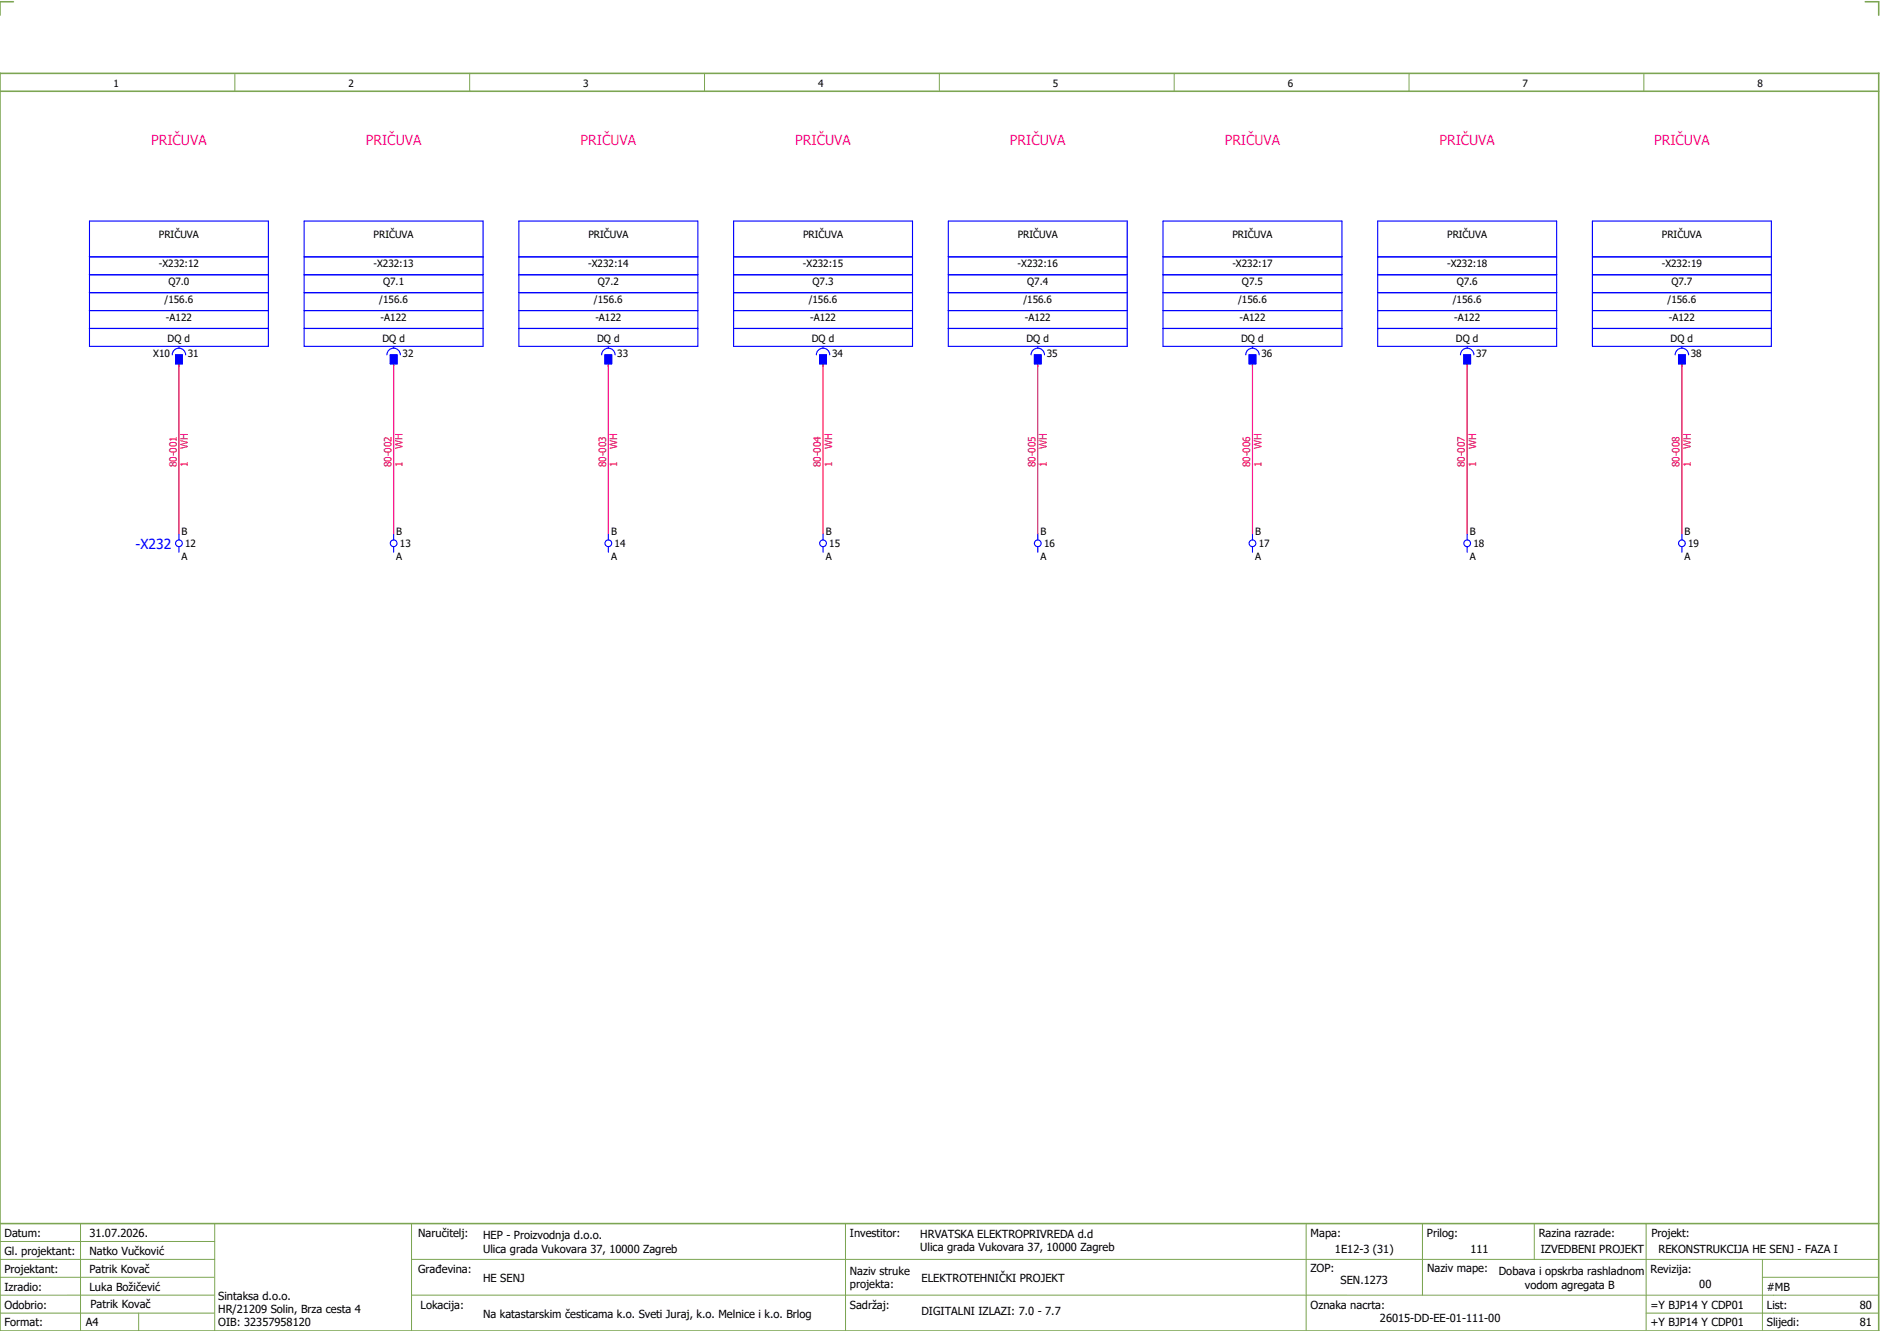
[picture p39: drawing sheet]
<svg xmlns="http://www.w3.org/2000/svg" width="421mm" height="297mm" viewBox="0 0 421 297" stroke-linecap="round" stroke-linejoin="round" font-family="sans-serif">
<defs><g id="words">
<g font-size="3.1" fill="#f0f">
<text x="33.8" y="32.5">PRIČUVA</text>
<text x="81.8" y="32.5">PRIČUVA</text>
<text x="129.8" y="32.5">PRIČUVA</text>
<text x="177.8" y="32.5">PRIČUVA</text>
<text x="225.8" y="32.5">PRIČUVA</text>
<text x="273.8" y="32.5">PRIČUVA</text>
<text x="321.8" y="32.5">PRIČUVA</text>
<text x="369.8" y="32.5">PRIČUVA</text>
</g>
<text font-size="3.1" fill="#00f" x="30.3" y="122.6">-X232</text>
<g font-size="2.5">
<text x="1" y="276.4">Datum:</text>
<text x="1" y="280.4">Gl. projektant:</text>
<text x="20" y="276.4">31.07.2026.</text>
<text x="20" y="280.4">Natko Vučković</text>
<text x="93.5" y="276.4">Naručitelj:</text>
<text x="108" y="276.9">HEP - Proizvodnja d.o.o.</text>
<text x="108" y="279.9">Ulica grada Vukovara 37, 10000 Zagreb</text>
<text x="190" y="276.4">Investitor:</text>
<text x="205.7" y="276.6">HRVATSKA ELEKTROPRIVREDA d.d</text>
<text x="205.7" y="279.6">Ulica grada Vukovara 37, 10000 Zagreb</text>
<text x="293" y="276.4">Mapa:</text>
<text x="298.4" y="279.9">1E12-3 (31)</text>
<text x="319" y="276.4">Prilog:</text>
<text x="328.7" y="279.9">111</text>
<text x="344" y="276.4">Razina razrade:</text>
<text x="344.4" y="279.9">IZVEDBENI PROJEKT</text>
<text x="369.2" y="276.3">Projekt:</text>
<text x="370.8" y="279.9">REKONSTRUKCIJA HE SENJ - FAZA I</text>
<text x="1" y="284.4">Projektant:</text>
<text x="20" y="284.4">Patrik Kovač</text>
<text x="93.5" y="284.4">Građevina:</text>
<text x="108" y="286.4">HE SENJ</text>
<text x="190" y="284.9">Naziv struke</text>
<text x="190" y="287.9">projekta:</text>
<text x="206" y="286.5">ELEKTROTEHNIČKI PROJEKT</text>
<text x="293" y="284.3">ZOP:</text>
<text x="299.7" y="286.9">SEN.1273</text>
<text x="319" y="284.3">Naziv mape:</text>
<text x="335.1" y="285">Dobava i opskrba rashladnom</text>
<text x="340.9" y="288">vodom agregata B</text>
<text x="369" y="284.4">Revizija:</text>
<text x="379.9" y="287.9">00</text>
<text x="1" y="288.4">Izradio:</text>
<text x="1" y="292.4">Odobrio:</text>
<text x="20" y="288.4">Luka Božičević</text>
<text x="20.2" y="292.3">Patrik Kovač</text>
<text x="48.8" y="290.4">Sintaksa d.o.o.</text>
<text x="48.8" y="293.4">HR/21209 Solin, Brza cesta 4</text>
<text x="94" y="292.4">Lokacija:</text>
<text x="190" y="292.4">Sadržaj:</text>
<text x="206" y="293.9">DIGITALNI IZLAZI: 7.0 - 7.7</text>
<text x="293" y="292.4">Oznaka nacrta:</text>
<text x="369" y="292.4">=Y BJP14 Y CDP01</text>
<text x="395" y="292.4">List:</text>
<text x="395" y="288.4">#MB</text>
<text x="415.8" y="292.4">80</text>
<text x="1" y="296.4">Format:</text>
<text x="19.2" y="296.4">A4</text>
<text x="48.8" y="296.4">OIB: 32357958120</text>
<text x="108" y="294.4">Na katastarskim česticama k.o. Sveti Juraj, k.o. Melnice i k.o. Brlog</text>
<text x="308.5" y="295.4">26015-DD-EE-01-111-00</text>
<text x="369" y="296.4">+Y BJP14 Y CDP01</text>
<text x="395" y="296.4">Slijedi:</text>
<text x="415.8" y="296.4">81</text>
</g>
<g font-size="2.2">
<text x="25.4" y="19.4">1</text>
<text x="77.9" y="19.4">2</text>
<text x="130.4" y="19.4">3</text>
<text x="182.9" y="19.4">4</text>
<text x="235.4" y="19.4">5</text>
<text x="287.9" y="19.4">6</text>
<text x="340.4" y="19.4">7</text>
<text x="392.9" y="19.4">8</text>
<text x="35.5" y="53.1">PRIČUVA</text>
<text x="83.5" y="53.1">PRIČUVA</text>
<text x="131.5" y="53.1">PRIČUVA</text>
<text x="179.5" y="53.1">PRIČUVA</text>
<text x="227.5" y="53.1">PRIČUVA</text>
<text x="275.5" y="53.1">PRIČUVA</text>
<text x="323.5" y="53.1">PRIČUVA</text>
<text x="371.5" y="53.1">PRIČUVA</text>
<text x="35.5" y="59.6">-X232:12</text>
<text x="83.5" y="59.6">-X232:13</text>
<text x="131.5" y="59.6">-X232:14</text>
<text x="179.5" y="59.6">-X232:15</text>
<text x="227.5" y="59.6">-X232:16</text>
<text x="275.5" y="59.6">-X232:17</text>
<text x="323.5" y="59.6">-X232:18</text>
<text x="371.5" y="59.6">-X232:19</text>
<text x="37.6" y="63.6">Q7.0</text>
<text x="85.6" y="63.6">Q7.1</text>
<text x="133.6" y="63.6">Q7.2</text>
<text x="181.6" y="63.6">Q7.3</text>
<text x="229.6" y="63.6">Q7.4</text>
<text x="277.6" y="63.6">Q7.5</text>
<text x="325.6" y="63.6">Q7.6</text>
<text x="373.6" y="63.6">Q7.7</text>
<text x="36.8" y="67.6">/156.6</text>
<text x="37.1" y="71.6">-A122</text>
<text x="84.8" y="67.6">/156.6</text>
<text x="85.1" y="71.6">-A122</text>
<text x="132.8" y="67.6">/156.6</text>
<text x="133.1" y="71.6">-A122</text>
<text x="180.8" y="67.6">/156.6</text>
<text x="181.1" y="71.6">-A122</text>
<text x="228.8" y="67.6">/156.6</text>
<text x="229.1" y="71.6">-A122</text>
<text x="276.8" y="67.6">/156.6</text>
<text x="277.1" y="71.6">-A122</text>
<text x="324.8" y="67.6">/156.6</text>
<text x="325.1" y="71.6">-A122</text>
<text x="372.8" y="67.6">/156.6</text>
<text x="373.1" y="71.6">-A122</text>
<text x="37.5" y="76.4">DQ d</text>
<text x="85.5" y="76.4">DQ d</text>
<text x="133.5" y="76.4">DQ d</text>
<text x="181.5" y="76.4">DQ d</text>
<text x="229.5" y="76.4">DQ d</text>
<text x="277.5" y="76.4">DQ d</text>
<text x="325.5" y="76.4">DQ d</text>
<text x="373.5" y="76.4">DQ d</text>
<text x="34.3" y="79.8">X10</text>
<text x="42" y="79.8">31</text>
<text x="90" y="79.8">32</text>
<text x="138" y="79.8">33</text>
<text x="186" y="79.8">34</text>
<text x="234" y="79.8">35</text>
<text x="282" y="79.8">36</text>
<text x="330" y="79.8">37</text>
<text x="378" y="79.8">38</text>
<text x="40.6" y="119.5">B</text>
<text x="88.6" y="119.5">B</text>
<text x="136.6" y="119.5">B</text>
<text x="184.6" y="119.5">B</text>
<text x="232.6" y="119.5">B</text>
<text x="280.6" y="119.5">B</text>
<text x="328.6" y="119.5">B</text>
<text x="376.6" y="119.5">B</text>
<text x="40.6" y="125">A</text>
<text x="41.4" y="122.3">12</text>
<text x="88.6" y="125">A</text>
<text x="89.4" y="122.3">13</text>
<text x="136.6" y="125">A</text>
<text x="137.4" y="122.3">14</text>
<text x="184.6" y="125">A</text>
<text x="185.4" y="122.3">15</text>
<text x="232.6" y="125">A</text>
<text x="233.4" y="122.3">16</text>
<text x="280.6" y="125">A</text>
<text x="281.4" y="122.3">17</text>
<text x="328.6" y="125">A</text>
<text x="329.4" y="122.3">18</text>
<text x="376.6" y="125">A</text>
<text x="377.4" y="122.3">19</text>
</g>
<g font-size="2.2" fill="#f00">
<text x="42" y="100.4" transform="rotate(-90 42 100.4)">WH</text>
<text x="90" y="100.4" transform="rotate(-90 90 100.4)">WH</text>
<text x="138" y="100.4" transform="rotate(-90 138 100.4)">WH</text>
<text x="186" y="100.4" transform="rotate(-90 186 100.4)">WH</text>
<text x="234" y="100.4" transform="rotate(-90 234 100.4)">WH</text>
<text x="282" y="100.4" transform="rotate(-90 282 100.4)">WH</text>
<text x="330" y="100.4" transform="rotate(-90 330 100.4)">WH</text>
<text x="378" y="100.4" transform="rotate(-90 378 100.4)">WH</text>
<text x="39.5" y="104.4" transform="rotate(-90 39.5 104.4)">80-001</text>
<text x="42" y="104.4" transform="rotate(-90 42 104.4)">1</text>
<text x="87.5" y="104.4" transform="rotate(-90 87.5 104.4)">80-002</text>
<text x="90" y="104.4" transform="rotate(-90 90 104.4)">1</text>
<text x="135.5" y="104.4" transform="rotate(-90 135.5 104.4)">80-003</text>
<text x="138" y="104.4" transform="rotate(-90 138 104.4)">1</text>
<text x="183.5" y="104.4" transform="rotate(-90 183.5 104.4)">80-004</text>
<text x="186" y="104.4" transform="rotate(-90 186 104.4)">1</text>
<text x="231.5" y="104.4" transform="rotate(-90 231.5 104.4)">80-005</text>
<text x="234" y="104.4" transform="rotate(-90 234 104.4)">1</text>
<text x="279.5" y="104.4" transform="rotate(-90 279.5 104.4)">80-006</text>
<text x="282" y="104.4" transform="rotate(-90 282 104.4)">1</text>
<text x="327.5" y="104.4" transform="rotate(-90 327.5 104.4)">80-007</text>
<text x="330" y="104.4" transform="rotate(-90 330 104.4)">1</text>
<text x="375.5" y="104.4" transform="rotate(-90 375.5 104.4)">80-008</text>
<text x="378" y="104.4" transform="rotate(-90 378 104.4)">1</text>
</g>
</g></defs>
<path d="M0 16.4h420v281h-420zM3 .4h-3v3M417 .4h3v3M0 20.4h420M0 273.4h420" fill="none" stroke="#7ca552" stroke-width=".35"/>
<g fill="none" stroke="#7ca552" stroke-width=".22">
<path d="M52.5 16.4v4M105 16.4v4M157.5 16.4v4M210 16.4v4M262.5 16.4v4M315 16.4v4M367.5 16.4v4M0 277.4h48M18 273.4v24M48 273.4v24M92 273.4v24M189 273.4v24"/>
<path d="M292 273.4v23.8M318 273.4v16M343 273.4v8M368 273.4v23.8M0 281.4h48M0 285.4h47.8M0 293.4h47.8M31 293.4v4M47.8 289.4h-47.8M92 281.4h328M92 289.4h328M368 293.4h52"/>
<path d="M394 285.4h26M394 281.4v15.8"/>
</g>
<path d="M40 81.4v38M88 81.4v38M136 81.4v38M184 81.4v38M232 81.4v38M280 81.4v38M328 81.4v38M376 81.4v38" fill="none" stroke="#f00" stroke-width=".25"/>
<g fill="none" stroke="#00f" stroke-width=".25">
<path d="M20 49.4h40v28h-40zM20 57.4h40M68 49.4h40v28h-40zM68 57.4h40M116 49.4h40v28h-40zM116 57.4h40M164 49.4h40v28h-40zM164 57.4h40M212 49.4h40v28h-40zM212 57.4h40M260 49.4h40v28h-40zM260 57.4h40"/>
<path d="M308 49.4h40v28h-40zM308 57.4h40M356 49.4h40v28h-40zM356 57.4h40M20 61.4h40M20 69.4h40M20 73.4h40M20 65.4h40M38.5 79.3a1.5 1.5 0 0 1 1.5-1.5 1.5 1.5 0 0 1 1.5 1.5M39.3 79.3h1.5v2h-1.5zM40 77.4v.3M68 61.4h40"/>
<path d="M68 69.4h40M68 73.4h40M68 65.4h40M86.5 79.3a1.5 1.5 0 0 1 1.5-1.5 1.5 1.5 0 0 1 1.5 1.5M87.3 79.3h1.5v2h-1.5zM88 77.4v.3M116 61.4h40M116 69.4h40M116 73.4h40M116 65.4h40M134.5 79.3a1.5 1.5 0 0 1 1.5-1.5 1.5 1.5 0 0 1 1.5 1.5M135.3 79.3h1.5v2h-1.5z"/>
<path d="M136 77.4v.3M164 61.4h40M164 69.4h40M164 73.4h40M164 65.4h40M182.5 79.3a1.5 1.5 0 0 1 1.5-1.5 1.5 1.5 0 0 1 1.5 1.5M183.3 79.3h1.5v2h-1.5zM184 77.4v.3M212 61.4h40M212 69.4h40M212 73.4h40M212 65.4h40"/>
<path d="M230.5 79.3a1.5 1.5 0 0 1 1.5-1.5 1.5 1.5 0 0 1 1.5 1.5M231.3 79.3h1.5v2h-1.5zM232 77.4v.3M260 61.4h40M260 69.4h40M260 73.4h40M260 65.4h40M278.5 79.3a1.5 1.5 0 0 1 1.5-1.5 1.5 1.5 0 0 1 1.5 1.5M279.3 79.3h1.5v2h-1.5zM280 77.4v.3M308 61.4h40M308 69.4h40"/>
<path d="M308 73.4h40M308 65.4h40M326.5 79.3a1.5 1.5 0 0 1 1.5-1.5 1.5 1.5 0 0 1 1.5 1.5M327.3 79.3h1.5v2h-1.5zM328 77.4v.3M356 61.4h40M356 69.4h40M356 73.4h40M356 65.4h40M374.5 79.3a1.5 1.5 0 0 1 1.5-1.5 1.5 1.5 0 0 1 1.5 1.5M375.2 79.3h1.5v2h-1.5zM376 77.4v.3"/>
<path d="M40 119.4v1.2M88 119.4v1.2M136 119.4v1.2M184 119.4v1.2M232 119.4v1.2M280 119.4v1.2M328 119.4v1.2M376 119.4v1.2M40 122.1v1.3M88 122.1v1.3M136 122.1v1.3M184 122.1v1.3"/>
<path d="M232 122.1v1.3M280 122.1v1.3M328 122.1v1.3M376 122.1v1.3"/>
<circle cx="40" cy="121.4" r=".75"/>
<circle cx="88" cy="121.4" r=".75"/>
<circle cx="136" cy="121.4" r=".75"/>
<circle cx="184" cy="121.4" r=".75"/>
<circle cx="232" cy="121.4" r=".75"/>
<circle cx="280" cy="121.4" r=".75"/>
<circle cx="328" cy="121.4" r=".75"/>
<circle cx="376" cy="121.4" r=".75"/>
</g>
<g fill="#00f" stroke="#00f" stroke-width=".22">
<path d="M39.3 79.3h1.5v2h-1.5z"/>
<path d="M87.3 79.3h1.5v2h-1.5z"/>
<path d="M135.3 79.3h1.5v2h-1.5z"/>
<path d="M183.3 79.3h1.5v2h-1.5z"/>
<path d="M231.3 79.3h1.5v2h-1.5z"/>
<path d="M279.3 79.3h1.5v2h-1.5z"/>
<path d="M327.3 79.3h1.5v2h-1.5z"/>
<path d="M375.2 79.3h1.5v2h-1.5z"/>
</g>
<use href="#words"/>
</svg>
